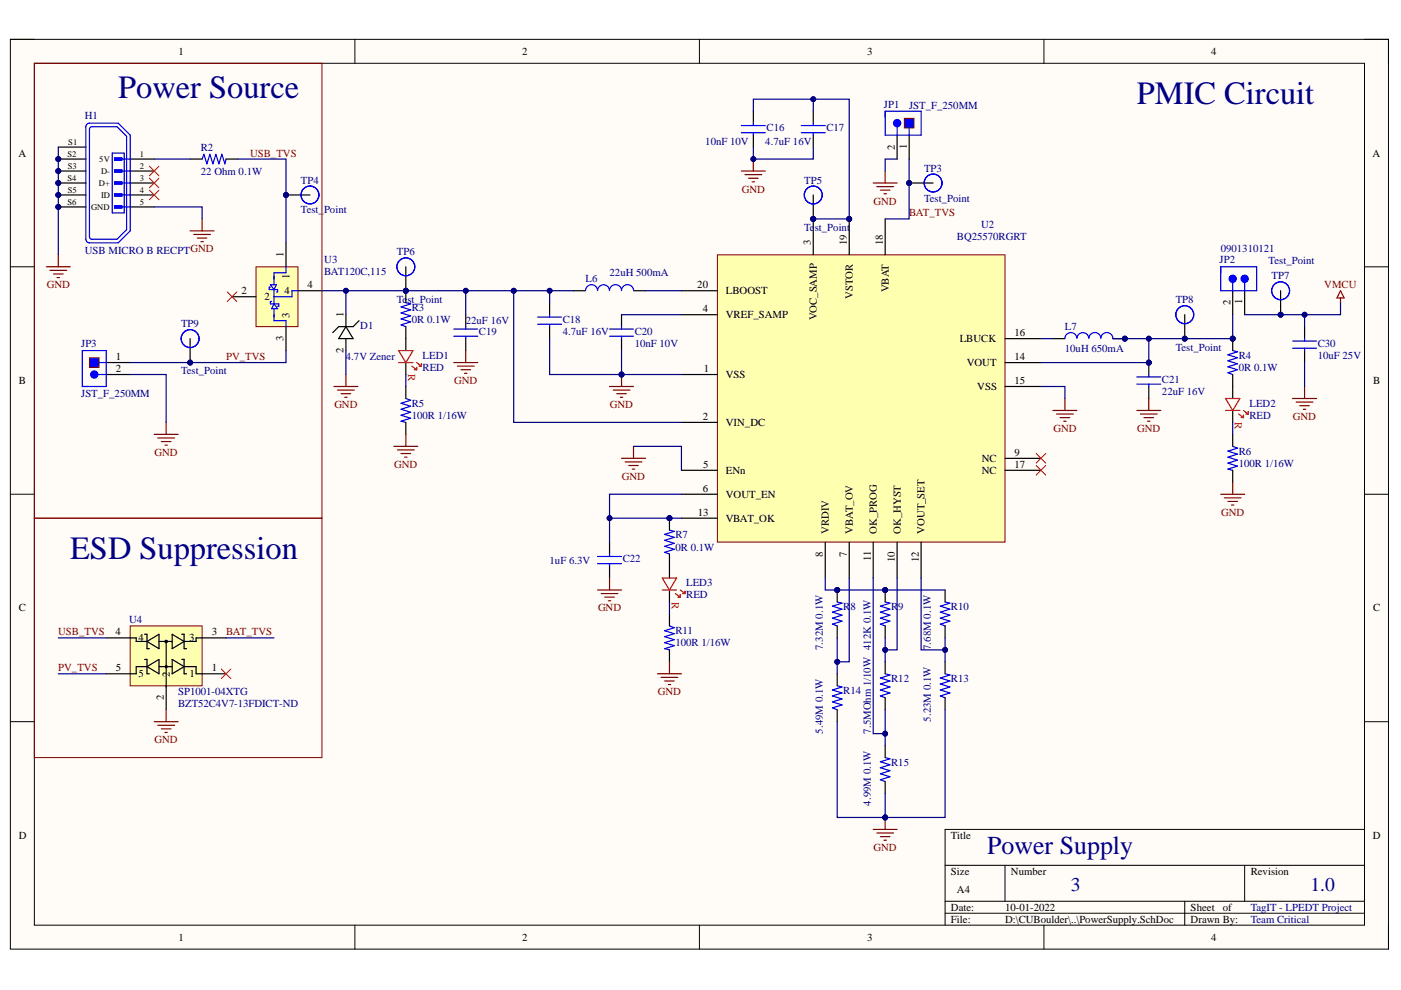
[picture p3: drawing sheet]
<svg xmlns="http://www.w3.org/2000/svg" width="297mm" height="210mm" viewBox="0 0 297 210" stroke-linecap="round" stroke-linejoin="round" font-family="sans-serif">
<defs><g id="words">
<g font-size="6.9" fill="#000080">
<text x="25.1" y="20.8">Power Source</text>
<text x="241" y="22.1">PMIC Circuit</text>
<text x="14.9" y="118.5">ESD Suppression</text>
</g>
<text font-size="5.5" fill="#000080" x="209.3" y="181">Power Supply</text>
<g font-size="4.1" fill="#000080">
<text x="227" y="188.9">3</text>
<text x="277.9" y="188.9">1.0</text>
</g>
<g font-size="2.3">
<text x="37.8" y="11.6">1</text>
<text x="110.7" y="11.6">2</text>
<text x="183.9" y="11.6">3</text>
<text x="256.8" y="11.6">4</text>
<text x="3.9" y="33.2">A</text>
<text x="189.7" y="31.7" transform="rotate(-90 189.7 31.7)">2</text>
<text x="192.2" y="31.5" transform="rotate(-90 192.2 31.5)">1</text>
<text x="291" y="33.2">A</text>
<text x="171.9" y="52" transform="rotate(-90 171.9 52)">3</text>
<text x="179.6" y="52" transform="rotate(-90 179.6 52)">19</text>
<text x="187.2" y="52" transform="rotate(-90 187.2 52)">18</text>
<text x="60.1" y="54.5" transform="rotate(-90 60.1 54.5)">1</text>
<text x="61.4" y="59.2" transform="rotate(-90 61.4 59.2)">1</text>
<text x="51.2" y="62.4">2</text>
<text x="56.1" y="63.7">2</text>
<text x="60.3" y="62.4">4</text>
<text x="65.2" y="61.1">4</text>
<text x="147.8" y="61.1">20</text>
<text x="153.9" y="62.4">LBOOST</text>
<text x="180.8" y="63.3" transform="rotate(-90 180.8 63.3)">VSTOR</text>
<text x="188.4" y="62" transform="rotate(-90 188.4 62)">VBAT</text>
<text x="260.9" y="64.7" transform="rotate(-90 260.9 64.7)">2</text>
<text x="263.4" y="64.5" transform="rotate(-90 263.4 64.5)">1</text>
<text x="61.4" y="67.5" transform="rotate(-90 61.4 67.5)">3</text>
<text x="72.8" y="67.2" transform="rotate(-90 72.8 67.2)">1</text>
<text x="149" y="66.2">4</text>
<text x="153.9" y="67.5">VREF_SAMP</text>
<text x="173.2" y="67.9" transform="rotate(-90 173.2 67.9)">VOC_SAMP</text>
<text x="215.1" y="71.3">16</text>
<text x="24.6" y="76.4">1</text>
<text x="60.1" y="72.3" transform="rotate(-90 60.1 72.3)">3</text>
<text x="72.8" y="74.9" transform="rotate(-90 72.8 74.9)">2</text>
<text x="203.5" y="72.5">LBUCK</text>
<text x="205" y="77.6">VOUT</text>
<text x="215.1" y="76.4">14</text>
<text x="4" y="81.4">B</text>
<text x="24.6" y="78.9">2</text>
<text x="149.2" y="78.9">1</text>
<text x="153.9" y="80.2">VSS</text>
<text x="207.2" y="82.7">VSS</text>
<text x="215.1" y="81.4">15</text>
<text x="291.1" y="81.4">B</text>
<text x="149" y="89.1">2</text>
<text x="153.9" y="90.3">VIN_DC</text>
<text x="149.1" y="99.2">5</text>
<text x="153.9" y="100.5">ENn</text>
<text x="208.2" y="97.9">NC</text>
<text x="208.2" y="100.5">NC</text>
<text x="215.1" y="96.7">9</text>
<text x="215.1" y="99.2">17</text>
<text x="149" y="104.3">6</text>
<text x="153.9" y="105.5">VOUT_EN</text>
<text x="148" y="109.3">13</text>
<text x="153.9" y="110.6">VBAT_OK</text>
<text x="175.8" y="113.2" transform="rotate(-90 175.8 113.2)">VRDIV</text>
<text x="180.8" y="113.2" transform="rotate(-90 180.8 113.2)">VBAT_OV</text>
<text x="185.9" y="113.2" transform="rotate(-90 185.9 113.2)">OK_PROG</text>
<text x="191" y="113.2" transform="rotate(-90 191 113.2)">OK_HYST</text>
<text x="196" y="113.2" transform="rotate(-90 196 113.2)">VOUT_SET</text>
<text x="174.5" y="118" transform="rotate(-90 174.5 118)">8</text>
<text x="179.6" y="118" transform="rotate(-90 179.6 118)">7</text>
<text x="184.6" y="119" transform="rotate(-90 184.6 119)">11</text>
<text x="189.7" y="119.2" transform="rotate(-90 189.7 119.2)">10</text>
<text x="194.8" y="119.2" transform="rotate(-90 194.8 119.2)">12</text>
<text x="4" y="129.7">C</text>
<text x="291.1" y="129.7">C</text>
<text x="24.5" y="134.7">4</text>
<text x="29.4" y="136">4</text>
<text x="40.1" y="136">3</text>
<text x="44.9" y="134.7">3</text>
<text x="24.6" y="142.4">5</text>
<text x="29.4" y="143.6">5</text>
<text x="36" y="143.6" transform="rotate(-90 36 143.6)">2</text>
<text x="40.2" y="143.6">1</text>
<text x="44.9" y="142.4">1</text>
<text x="34.7" y="148.5" transform="rotate(-90 34.7 148.5)">2</text>
<text x="4" y="177.9">D</text>
<text x="201.6" y="177.9">Title</text>
<text x="291" y="177.9">D</text>
<text x="201.6" y="185.5">Size</text>
<text x="214.4" y="185.5">Number</text>
<text x="265.2" y="185.5">Revision</text>
<text x="202.9" y="189.3">A4</text>
<text x="201.6" y="193.1">Date:</text>
<text x="201.6" y="195.6">File:</text>
<text x="213.1" y="193.1">10-01-2022</text>
<text x="213.1" y="195.6">D:\CUBoulder\..\PowerSupply.SchDoc</text>
<text x="252.4" y="193.1">Sheet</text>
<text x="252.4" y="195.6">Drawn By:</text>
<text x="259.3" y="193.1">of</text>
<text x="37.8" y="199.5">1</text>
<text x="110.7" y="199.5">2</text>
<text x="183.9" y="199.5">3</text>
<text x="256.8" y="199.5">4</text>
</g>
<g font-size="2.3" fill="#000080">
<text x="187.4" y="22.8">JP1</text>
<text x="192.7" y="23.1">JST_F_250MM</text>
<text x="18" y="25.3">H1</text>
<text x="162.5" y="27.9">C16</text>
<text x="175.2" y="27.9">C17</text>
<text x="42.6" y="31.9">R2</text>
<text x="149.5" y="30.7">10nF 10V</text>
<text x="162.3" y="30.7">4.7uF 16V</text>
<text x="42.6" y="37">22 Ohm 0.1W</text>
<text x="63.8" y="38.9">TP4</text>
<text x="170.5" y="38.9">TP5</text>
<text x="195.9" y="36.4">TP3</text>
<text x="63.8" y="45.3">Test_Point</text>
<text x="195.9" y="42.7">Test_Point</text>
<text x="18" y="53.8">USB MICRO B RECPTGND</text>
<text x="170.5" y="48.9">Test_Point</text>
<text x="202.9" y="51">BQ25570RGRT</text>
<text x="208" y="48.4">U2</text>
<text x="258.8" y="53.5">0901310121</text>
<text x="68.7" y="55.8">U3</text>
<text x="68.7" y="58.3">BAT120C,115</text>
<text x="84.1" y="54.1">TP6</text>
<text x="124.1" y="59.8">L6</text>
<text x="129.2" y="58.6">22uH 500mA</text>
<text x="258.6" y="55.8">JP2</text>
<text x="269" y="56">Test_Point</text>
<text x="269.6" y="59.2">TP7</text>
<text x="84.1" y="64.2">Test_Point</text>
<text x="87.3" y="66">R3</text>
<text x="249.3" y="64.3">TP8</text>
<text x="38.4" y="69.4">TP9</text>
<text x="76.4" y="69.8">D1</text>
<text x="87.3" y="68.5">0R 0.1W</text>
<text x="98.8" y="68.7">22uF 16V</text>
<text x="101.6" y="71">C19</text>
<text x="119.3" y="68.5">C18</text>
<text x="119.3" y="71">4.7uF 16V</text>
<text x="134.6" y="71">C20</text>
<text x="225.8" y="70">L7</text>
<text x="17.2" y="73.6">JP3</text>
<text x="73.4" y="76.4">4.7V Zener</text>
<text x="89.6" y="76.1">LED1</text>
<text x="134.6" y="73.6">10nF 10V</text>
<text x="225.8" y="74.6">10uH 650mA</text>
<text x="249.3" y="74.3">Test_Point</text>
<text x="262.6" y="76.1">R4</text>
<text x="279.4" y="73.6">C30</text>
<text x="279.4" y="76.1">10uF 25V</text>
<text x="38.4" y="79.4">Test_Point</text>
<text x="89.6" y="78.6">RED</text>
<text x="246.4" y="81.2">C21</text>
<text x="246.4" y="83.7">22uF 16V</text>
<text x="262.6" y="78.6">0R 0.1W</text>
<text x="17.2" y="84.2">JST_F_250MM</text>
<text x="87.3" y="86.2">R5</text>
<text x="87.3" y="88.8">100R 1/16W</text>
<text x="264.9" y="86.2">LED2</text>
<text x="264.9" y="88.8">RED</text>
<text x="262.6" y="96.4">R6</text>
<text x="262.6" y="98.9">100R 1/16W</text>
<text x="116.5" y="119.5">1uF 6.3V</text>
<text x="132" y="119.3">C22</text>
<text x="143.2" y="114.2">R7</text>
<text x="143.2" y="116.7">0R 0.1W</text>
<text x="145.5" y="124.3">LED3</text>
<text x="145.5" y="126.9">RED</text>
<text x="178.8" y="129.4">R8</text>
<text x="188.9" y="129.4">R9</text>
<text x="201.6" y="129.4">R10</text>
<text x="27.4" y="132.2">U4</text>
<text x="143.2" y="134.5">R11</text>
<text x="143.2" y="137">100R 1/16W</text>
<text x="174.5" y="137.8" transform="rotate(-90 174.5 137.8)">7.32M 0.1W</text>
<text x="197.4" y="137.8" transform="rotate(-90 197.4 137.8)">7.68M 0.1W</text>
<text x="37.8" y="150">BZT52C4V7-13FDICT-ND</text>
<text x="37.8" y="147.4">SP1001-04XTG</text>
<text x="178.8" y="147.2">R14</text>
<text x="188.9" y="144.6">R12</text>
<text x="201.6" y="144.6">R13</text>
<text x="174.5" y="155.5" transform="rotate(-90 174.5 155.5)">5.49M 0.1W</text>
<text x="184.6" y="155.5" transform="rotate(-90 184.6 155.5)">7.5MOhm 1/10W 412K 0.1W</text>
<text x="197.4" y="153" transform="rotate(-90 197.4 153)">5.23M 0.1W</text>
<text x="188.9" y="162.4">R15</text>
<text x="184.6" y="170.8" transform="rotate(-90 184.6 170.8)">4.99M 0.1W</text>
<text x="265.2" y="193.1">TagIT - LPEDT Project</text>
<text x="265.2" y="195.6">Team Critical</text>
</g>
<g font-size="2.3" fill="#800000">
<text x="53" y="33.2">USB_TVS</text>
<text x="157.3" y="40.8">GND</text>
<text x="185.2" y="43.4">GND</text>
<text x="192.7" y="45.9">BAT_TVS</text>
<text x="9.9" y="61.1">GND</text>
<text x="280.8" y="61.1">VMCU</text>
<text x="47.9" y="76.4">PV_TVS</text>
<text x="96.3" y="81.4">GND</text>
<text x="70.9" y="86.5">GND</text>
<text x="129.3" y="86.5">GND</text>
<text x="274.1" y="89.1">GND</text>
<text x="223.4" y="91.6">GND</text>
<text x="241.1" y="91.6">GND</text>
<text x="32.8" y="96.7">GND</text>
<text x="83.6" y="99.2">GND</text>
<text x="131.9" y="101.7">GND</text>
<text x="258.9" y="109.3">GND</text>
<text x="126.8" y="129.7">GND</text>
<text x="12.3" y="134.7">USB_TVS</text>
<text x="47.9" y="134.7">BAT_TVS</text>
<text x="12.3" y="142.4">PV_TVS</text>
<text x="139.5" y="147.4">GND</text>
<text x="32.8" y="157.6">GND</text>
<text x="185.2" y="180.4">GND</text>
</g>
<g font-size="2.3" fill="#f00">
<text x="86.5" y="79.4" transform="rotate(90 86.5 79.4)">R</text>
<text x="261.8" y="89.6" transform="rotate(90 261.8 89.6)">R</text>
<text x="142.4" y="127.6" transform="rotate(90 142.4 127.6)">R</text>
</g>
<g font-size="1.8">
<text x="14.3" y="33.3">S2</text>
<text x="14.4" y="35.8">S3</text>
<text x="14.5" y="30.8">S1</text>
<text x="21.1" y="34.3">5V</text>
<text x="29.6" y="33.3">1</text>
<text x="29.6" y="35.8">2</text>
<text x="14.3" y="38.4">S4</text>
<text x="14.4" y="40.9">S5</text>
<text x="21" y="39.4">D+</text>
<text x="21.4" y="36.9">D-</text>
<text x="21.4" y="41.9">ID</text>
<text x="29.6" y="38.4">3</text>
<text x="29.6" y="40.9">4</text>
<text x="14.3" y="43.5">S6</text>
<text x="19.4" y="44.5">GND</text>
<text x="29.6" y="43.5">5</text>
</g>
</g></defs>
<path d="M2.2 8.3h292.2v192.9h-292.2z" fill-rule="evenodd" fill="#fffcf8"/>
<path d="M2.2 8.3h292.2v192.9h-292.2z" fill="none" stroke="#000" stroke-width=".21"/>
<path d="M7.3 13.4h282v182.8h-282z" fill-rule="evenodd" fill="#fffcf8"/>
<g fill="none" stroke="#000" stroke-width=".21">
<path d="M2.2 8.3h5.1M7.3 13.4h282v182.8h-282zM75.2 8.3v5.1M148.3 8.3v5.1M221.3 8.3v5.1M289.3 8.3h5.1v5.1M2.2 56.6h5.1M289.3 56.6h5.1M2.2 104.8h5.1M289.3 104.8h5.1M2.2 153h5.1M289.3 153h5.1"/>
<path d="M289.3 175.9h-88.9v20.3M75.2 196.2v5M148.3 196.2v5M200.4 183.5h88.9M200.4 191.1h88.9M200.4 193.6h88.9M213.1 183.5v7.6M221.3 196.2v5M251.2 191.1v5.1M263.9 183.5v7.6M294.4 196.2v5"/>
</g>
<path d="M177.5 145.4l1 .3-2 .6 2 .6-2 .7 2 .6-2 .6 2 .7-2 .6 1 .4" fill="none" stroke="#00f" stroke-width=".25"/>
<path d="M177.5 142.9v2.5M177.5 150.5v2.5" fill="none" stroke="#000" stroke-width=".25"/>
<circle cx="177.5" cy="125.1" r=".51" fill="#000080"/>
<circle cx="177.5" cy="125.1" r=".51" fill="none" stroke="#000080" stroke-width=".21"/>
<path d="M177.5 127.6l1 .3-2 .6 2 .7-2 .6 2 .6-2 .7 2 .6-2 .6 1 .4" fill="none" stroke="#00f" stroke-width=".25"/>
<path d="M177.5 125.1v2.5" fill="none" stroke="#000" stroke-width=".25"/>
<circle cx="177.5" cy="125.1" r=".51" fill="#000080"/>
<circle cx="177.5" cy="125.1" r=".51" fill="none" stroke="#000080" stroke-width=".21"/>
<path d="M177.5 132.7v2.5M187.7 158.1v2.5M187.7 165.7v2.5" fill="none" stroke="#000" stroke-width=".25"/>
<path d="M187.7 160.6l1 .3-2 .6 2 .6-2 .7 2 .6-2 .7 2 .6-2 .6 1 .4" fill="none" stroke="#00f" stroke-width=".25"/>
<circle cx="187.7" cy="125.1" r=".51" fill="#000080"/>
<circle cx="187.7" cy="125.1" r=".51" fill="none" stroke="#000080" stroke-width=".21"/>
<path d="M187.7 127.6l1 .3-2 .6 2 .7-2 .6 2 .6-2 .7 2 .6-2 .6 1 .4" fill="none" stroke="#00f" stroke-width=".25"/>
<path d="M187.7 125.1v2.5" fill="none" stroke="#000" stroke-width=".25"/>
<circle cx="187.7" cy="125.1" r=".51" fill="#000080"/>
<circle cx="187.7" cy="125.1" r=".51" fill="none" stroke="#000080" stroke-width=".21"/>
<g fill="none" stroke="#000" stroke-width=".25">
<path d="M159.7 23.6v2.5M159.7 28.6v2.6M172.4 23.6v2.5M172.4 28.6v2.6M116.5 64.2v2.5M116.5 69.3v2.5M121.6 61.6h2.6M131.8 66.7v2.6M131.8 71.8v2.5M134.3 61.6h2.6M187.7 132.7v2.5M200.4 125.1v2.5"/>
<path d="M200.4 132.7v2.5M187.7 140.3v2.6M187.7 147.9v2.6M200.4 140.3v2.6M200.4 147.9v2.6"/>
</g>
<g fill="none" stroke="#00f" stroke-width=".25">
<path d="M157.2 26.6h5.1M157.2 28.1h5.1M159.7 26.1v.5M159.7 28.1v.5M169.9 26.6h5.1M169.9 28.1h5.1M172.4 26.1v.5M172.4 28.1v.5M114 68.7h5.1M114 67.2h5.1M116.5 66.7v.5M116.5 68.7v.6"/>
<path d="M129.2 71.3h5.1M129.2 69.8h5.1M131.8 69.3v.5M131.8 71.3v.5M134.3 61.5a1.27 1.27 0 0 0-1.2-1.1 1.27 1.27 0 0 0-1.3 1.1 1.29 1.29 0 0 0-1.3-1.1 1.29 1.29 0 0 0-1.3 1.1 1.27 1.27 0 0 0-1.2-1.1 1.27 1.27 0 0 0-1.3 1.2 1.28 1.28 0 0 0-1.3-1.2 1.28 1.28 0 0 0-1.3 1.2M200.4 127.6l1 .3-2 .6 2 .7-2 .6 2 .6-2 .7 2 .6-2 .6 1 .4M187.7 142.9l1 .2-2 .7 2 .6-2 .6 2 .7-2 .6 2 .6-2 .7 1 .3M200.4 142.9l1 .2-2 .7 2 .6-2 .6 2 .7-2 .6 2 .6-2 .7 1 .3"/>
</g>
<circle cx="238.5" cy="71.8" r=".51" fill="#000080"/>
<circle cx="238.5" cy="71.8" r=".51" fill="none" stroke="#000080" stroke-width=".21"/>
<path d="M223.2 71.8h2.6M235.9 71.8h2.6" fill="none" stroke="#000" stroke-width=".25"/>
<circle cx="238.5" cy="71.8" r=".51" fill="#000080"/>
<circle cx="238.5" cy="71.8" r=".51" fill="none" stroke="#000080" stroke-width=".21"/>
<path d="M228.3 71.7a1.28 1.28 0 0 0-1.3-1.2 1.28 1.28 0 0 0-1.2 1.2M233.4 71.7a1.28 1.28 0 0 0-1.3-1.2 1.28 1.28 0 0 0-1.2 1.2 1.27 1.27 0 0 0-1.3-1.2 1.27 1.27 0 0 0-1.3 1.2M236 71.7a1.29 1.29 0 0 0-1.3-1.2 1.29 1.29 0 0 0-1.3 1.2" fill="none" stroke="#00f" stroke-width=".25"/>
<circle cx="243.6" cy="76.9" r=".51" fill="#000080"/>
<circle cx="243.6" cy="76.9" r=".51" fill="none" stroke="#000080" stroke-width=".21"/>
<path d="M243.6 76.9v2.5" fill="none" stroke="#000" stroke-width=".25"/>
<circle cx="243.6" cy="76.9" r=".51" fill="#000080"/>
<circle cx="243.6" cy="76.9" r=".51" fill="none" stroke="#000080" stroke-width=".21"/>
<path d="M243.6 81.9v2.6" fill="none" stroke="#000" stroke-width=".25"/>
<path d="M241 79.9h5.1M243.6 79.4v.5M241 81.4h5.1M243.6 81.4v.5" fill="none" stroke="#00f" stroke-width=".25"/>
<g fill="none" stroke="#800000" stroke-width=".25">
<path d="M157.2 36.3h5.1M157.9 37h3.6M158.7 37.8h2M159.5 38.5h.5M159.7 33.7v2.6M223.2 87h5.1M224 87.8h3.6M224.8 88.5h2M225.5 89.3h.5M225.8 84.5v2.5M241 87h5.1M241.8 87.8h3.6"/>
<path d="M242.6 88.5h2M243.3 89.3h.5M243.6 84.5v2.5"/>
</g>
<circle cx="159.7" cy="33.7" r=".51" fill="#000080"/>
<circle cx="159.7" cy="33.7" r=".51" fill="none" stroke="#000080" stroke-width=".21"/>
<path d="M131.8 79.4v2.5M129.2 81.9h5.1M130 82.7h3.6M130.8 83.5h2M131.5 84.2h.5" fill="none" stroke="#800000" stroke-width=".25"/>
<circle cx="131.8" cy="79.4" r=".51" fill="#000080"/>
<circle cx="131.8" cy="79.4" r=".51" fill="none" stroke="#000080" stroke-width=".21"/>
<circle cx="172.4" cy="46.4" r=".51" fill="#000080"/>
<circle cx="172.4" cy="46.4" r=".51" fill="none" stroke="#000080" stroke-width=".21"/>
<circle cx="180.1" cy="46.4" r=".51" fill="#000080"/>
<circle cx="180.1" cy="46.4" r=".51" fill="none" stroke="#000080" stroke-width=".21"/>
<path d="M152.1 54h61v60.9h-61z" fill-rule="evenodd" fill="#ffffb0"/>
<path d="M152.1 54h61v60.9h-61z" fill="none" stroke="#800000" stroke-width=".21"/>
<path d="M172.4 46.4v7.6M144.5 79.4h7.6M144.5 89.6h7.6" fill="none" stroke="#000" stroke-width=".25"/>
<circle cx="172.4" cy="46.4" r=".51" fill="#000080"/>
<circle cx="172.4" cy="46.4" r=".51" fill="none" stroke="#000080" stroke-width=".21"/>
<g fill="none" stroke="#000" stroke-width=".25">
<path d="M180.1 46.4v7.6M187.7 46.4v7.6M144.5 66.7h7.6M213.1 76.9h7.6M213.1 71.8h7.6M144.5 99.7h7.6M213.1 99.7h7.6M213.1 97.2h7.6M213.1 81.9h7.6M144.5 104.8h7.6M144.5 109.9h7.6M175 114.9v7.7"/>
<path d="M180.1 114.9v7.7M185.1 114.9v7.7M190.2 114.9v7.7M195.3 114.9v7.7"/>
</g>
<circle cx="180.1" cy="46.4" r=".51" fill="#000080"/>
<circle cx="180.1" cy="46.4" r=".51" fill="none" stroke="#000080" stroke-width=".21"/>
<path d="M144.5 61.6h7.6" fill="none" stroke="#000" stroke-width=".25"/>
<path d="M185.1 175.9h5.1M185.9 176.6h3.5M186.7 177.4h2M187.4 178.1h.5M187.7 173.3v2.6" fill="none" stroke="#800000" stroke-width=".25"/>
<circle cx="187.7" cy="173.3" r=".51" fill="#000080"/>
<circle cx="187.7" cy="173.3" r=".51" fill="none" stroke="#000080" stroke-width=".21"/>
<path d="M219.7 96.2l2 2M219.7 98.7l2 2M221.7 96.2l-2 2M221.7 98.7l-2 2" fill="none" stroke="#f00" stroke-width=".21"/>
<path d="M190.2 28.6v5.1M192.8 28.6v5.1" fill="none" stroke="#000" stroke-width=".25"/>
<path d="M190.2 26.9v1.7" fill="none" stroke="#00f" stroke-width=".25"/>
<circle cx="190.2" cy="26.1" r=".76" fill="#00f"/>
<g fill="none" stroke="#00f" stroke-width=".25">
<path d="M187.7 23.6h7.6v5h-7.6zM192.8 26.9v1.7"/>
<circle cx="190.2" cy="26.1" r=".76"/>
</g>
<path d="M191.7 25.1h2.1v2h-2.1z" fill-rule="evenodd" fill="#00f"/>
<path d="M191.7 25.1h2.1v2h-2.1z" fill="none" stroke="#800000" stroke-width=".21"/>
<path d="M22.5 76.9h5.1M22.5 79.4h5.1" fill="none" stroke="#000" stroke-width=".25"/>
<path d="M20.7 79.4h1.8" fill="none" stroke="#00f" stroke-width=".25"/>
<circle cx="20" cy="79.4" r=".76" fill="#00f"/>
<g fill="none" stroke="#00f" stroke-width=".25">
<path d="M17.4 74.3h5.1v7.6h-5.1zM20.7 76.9h1.8"/>
<circle cx="20" cy="79.4" r=".76"/>
</g>
<path d="M19 75.9h2v2h-2z" fill-rule="evenodd" fill="#00f"/>
<path d="M19 75.9h2v2h-2z" fill="none" stroke="#800000" stroke-width=".21"/>
<g fill="none" stroke="#800000" stroke-width=".25">
<path d="M185.1 38.8h5.1M185.9 39.6h3.5M187.7 36.3v2.5M186.7 40.3h2M187.4 41.1h.5M32.7 92.1h5.1M33.5 92.9h3.5M34.2 93.6h2M35 94.4h.5M35.2 89.6v2.5M131.8 97.2h5.1M132.5 97.9h3.6"/>
<path d="M133.3 98.7h2M134.1 99.5h.5M134.3 94.6v2.6M126.7 125.1h5.1M127.5 125.9h3.5M128.2 126.6h2M129 127.4h.5M129.2 122.6v2.5"/>
</g>
<path d="M129.2 114.9v2.6M129.2 120v2.6" fill="none" stroke="#000" stroke-width=".25"/>
<path d="M126.7 119.5h5.1M126.7 118h5.1M129.2 117.5v.5M129.2 119.5v.5" fill="none" stroke="#00f" stroke-width=".25"/>
<circle cx="12.4" cy="33.7" r=".51" fill="#000080"/>
<circle cx="12.4" cy="33.7" r=".51" fill="none" stroke="#000080" stroke-width=".21"/>
<circle cx="12.4" cy="36.3" r=".51" fill="#000080"/>
<circle cx="12.4" cy="36.3" r=".51" fill="none" stroke="#000080" stroke-width=".21"/>
<circle cx="12.4" cy="38.8" r=".51" fill="#000080"/>
<circle cx="12.4" cy="38.8" r=".51" fill="none" stroke="#000080" stroke-width=".21"/>
<circle cx="12.4" cy="41.3" r=".51" fill="#000080"/>
<circle cx="12.4" cy="41.3" r=".51" fill="none" stroke="#000080" stroke-width=".21"/>
<circle cx="12.4" cy="43.9" r=".51" fill="#000080"/>
<circle cx="12.4" cy="43.9" r=".51" fill="none" stroke="#000080" stroke-width=".21"/>
<path d="M12.4 33.7h5.8M12.4 31.2h5.8M27.6 33.7h5.1M27.6 38.8h5.1M27.6 36.3h5.1M27.6 41.3h5.1M27.6 43.9h5.1" fill="none" stroke="#000" stroke-width=".25"/>
<circle cx="12.4" cy="33.7" r=".51" fill="#000080"/>
<circle cx="12.4" cy="33.7" r=".51" fill="none" stroke="#000080" stroke-width=".21"/>
<g fill="none" stroke="#00f" stroke-width=".25">
<path d="M18.4 26.3l.6-.2h6.1l2.5 2.5v20.4l-2.5 2.5h-6.1a.76 .76 0 0 1-.8-.8v-23.8zM19 27.1l.5-.2h5.3l2 2v19.8l-2 2h-5.3l-.5-.2v-.3zM23.8 32.5h2.5v12.6h-2.5zM24.3 33.6h1.5M24.3 33.7h3.3M24.3 33.5h1.5v.5h-1.5zM24.3 36h1.5v.5h-1.5zM24.3 38.5h1.5v.6h-1.5zM24.3 33.8h1.5M24.3 36.1h1.5M24.3 36.3h3.3M24.3 36.4h1.5"/>
<path d="M24.3 38.7h1.5M24.3 38.8h3.3M24.3 38.9h1.5M24.3 41.1h1.5v.5h-1.5zM24.3 43.6h1.5v.5h-1.5zM24.3 41.2h1.5M24.3 41.3h3.3M24.3 41.5h1.5M24.3 43.7h1.5M24.3 43.9h3.3M24.3 44h1.5"/>
</g>
<path d="M12.4 36.3h5.8" fill="none" stroke="#000" stroke-width=".25"/>
<circle cx="12.4" cy="36.3" r=".51" fill="#000080"/>
<circle cx="12.4" cy="36.3" r=".51" fill="none" stroke="#000080" stroke-width=".21"/>
<path d="M12.4 38.8h5.8" fill="none" stroke="#000" stroke-width=".25"/>
<circle cx="12.4" cy="38.8" r=".51" fill="#000080"/>
<circle cx="12.4" cy="38.8" r=".51" fill="none" stroke="#000080" stroke-width=".21"/>
<path d="M12.4 41.3h5.8" fill="none" stroke="#000" stroke-width=".25"/>
<circle cx="12.4" cy="41.3" r=".51" fill="#000080"/>
<circle cx="12.4" cy="41.3" r=".51" fill="none" stroke="#000080" stroke-width=".21"/>
<path d="M12.4 43.9h5.8" fill="none" stroke="#000" stroke-width=".25"/>
<circle cx="12.4" cy="43.9" r=".51" fill="#000080"/>
<circle cx="12.4" cy="43.9" r=".51" fill="none" stroke="#000080" stroke-width=".21"/>
<path d="M54.3 56.6h8.9v12.7h-8.9z" fill-rule="evenodd" fill="#ffffb0"/>
<path d="M54.3 56.6h8.9v12.7h-8.9z" fill="none" stroke="#800000" stroke-width=".21"/>
<g fill="none" stroke="#00f" stroke-width=".25">
<path d="M42.9 33.7l.3-1 .7 2 .6-2 .6 2 .7-2 .6 2 .6-2 .7 2 .2-1M60.6 56.6v1.2h-2.5v2.6M57.3 60.4h1.3l-.5 1zM57.3 60.9h-.2v.5h1.8v.5h-.3M57.6 63.9h-.3v.5h1.8v.5h-.2M58.1 61.4v3M58.1 65.4v2.6h2.5v1.3M58.1 64.4l.8 1h-1.3zM63.2 61.6h-1.3v1.3h-3.8M96.2 71.3h5.1M96.2 69.8h5.1M98.7 69.3v.5"/>
<path d="M98.7 71.3v.5M86 84.5l1.1 .4-2.1 .6 2.1 .6-2.1 .7 2.1 .6-2.1 .6 2.1 .7-2.1 .6 1 .3M141.9 132.7l1.1 .4-2.1 .6 2.1 .7-2.1 .6 2.1 .6-2.1 .7 2.1 .6-2.1 .6 1 .3"/>
</g>
<g fill="none" stroke="#000" stroke-width=".25">
<path d="M40.3 33.7h2.6M47.9 33.7h2.6M60.6 51.5v5.1M49.2 62.9h5.1M60.6 69.3v5M63.2 61.6h5.1M86 71.8v2.5M86 76.9v2.5M98.7 66.7v2.6M98.7 71.8v2.5M86 81.9v2.6M86 89.6v2.5"/>
<path d="M141.9 120v2.6M141.9 125.1v2.5M141.9 130.2v2.5M141.9 137.8v2.5"/>
</g>
<path d="M31.7 35.2l2 2.1M31.7 37.8l2 2M33.7 35.2l-2 2.1M33.7 37.8l-2 2M31.7 40.3l2 2.1M33.7 40.3l-2 2.1M48.2 61.9l2 2M50.2 61.9l-2 2" fill="none" stroke="#f00" stroke-width=".21"/>
<path d="M40.3 49h5.1M41.1 49.7h3.5M41.8 50.5h2.1M42.6 51.2h.5M42.9 46.4v2.6M96.2 76.9h5.1M97 77.6h3.5M97.7 78.4h2.1M98.5 79.2h.5M98.7 74.3v2.6" fill="none" stroke="#800000" stroke-width=".25"/>
<g fill="none" stroke="#f00" stroke-width=".25">
<path d="M84.5 74.3h3.1l-1.6 2.6zM84.5 76.9h3.1M87.3 77.6l1 .8M87.8 78.4h.5M88.3 76.9l1 .7M88.3 77.9v.5M88.8 77.6h.5M89.3 77.1v.5M140.4 122.6h3.1l-1.6 2.5zM140.4 125.1h3.1M143.2 125.9l1 .7M143.7 126.6h.5"/>
<path d="M144.2 125.1l1 .8M144.2 126.1v.5M144.7 125.9h.5M145.2 125.3v.6"/>
</g>
<circle cx="86" cy="61.6" r=".51" fill="#000080"/>
<circle cx="86" cy="61.6" r=".51" fill="none" stroke="#000080" stroke-width=".21"/>
<path d="M86 64.2l1.1 .2-2.1 .7 2.1 .6-2.1 .6 2.1 .7-2.1 .6 2.1 .6-2.1 .7 1 .4" fill="none" stroke="#00f" stroke-width=".25"/>
<path d="M86 61.6v2.6" fill="none" stroke="#000" stroke-width=".25"/>
<circle cx="86" cy="61.6" r=".51" fill="#000080"/>
<circle cx="86" cy="61.6" r=".51" fill="none" stroke="#000080" stroke-width=".21"/>
<path d="M86 69.3v2.5" fill="none" stroke="#000" stroke-width=".25"/>
<path d="M83.5 94.6h5.1M84.3 95.4h3.5M85 96.2h2.1M85.8 96.9h.5M86 92.1v2.5" fill="none" stroke="#800000" stroke-width=".25"/>
<circle cx="141.9" cy="109.9" r=".51" fill="#000080"/>
<circle cx="141.9" cy="109.9" r=".51" fill="none" stroke="#000080" stroke-width=".21"/>
<path d="M141.9 112.4l1.1 .3-2.1 .6 2.1 .6-2.1 .7 2.1 .6-2.1 .6 2.1 .7-2.1 .6 1 .4" fill="none" stroke="#00f" stroke-width=".25"/>
<path d="M141.9 109.9v2.5" fill="none" stroke="#000" stroke-width=".25"/>
<circle cx="141.9" cy="109.9" r=".51" fill="#000080"/>
<circle cx="141.9" cy="109.9" r=".51" fill="none" stroke="#000080" stroke-width=".21"/>
<path d="M261.4 81.9v2.6M261.4 87v2.6M261.4 92.1v2.5M261.4 99.7v2.6M141.9 117.5v2.5" fill="none" stroke="#000" stroke-width=".25"/>
<path d="M139.4 142.9h5.1M140.2 143.6h3.5M140.9 144.4h2.1M141.7 145.1h.5M141.9 140.3v2.6" fill="none" stroke="#800000" stroke-width=".25"/>
<path d="M261.4 94.6l1 .4-2.1 .7 2.1 .6-2.1 .6 2.1 .7-2.1 .6 2.1 .6-2.1 .7 1.1 .2" fill="none" stroke="#00f" stroke-width=".25"/>
<path d="M259.8 84.5h3.1l-1.5 2.5zM259.8 87h3.1M262.6 87.8l1 .7M263.1 88.5h.5M263.6 87l1.1 .8M263.6 88v.5M264.1 87.8h.6M264.7 87.3v.5" fill="none" stroke="#f00" stroke-width=".25"/>
<circle cx="261.4" cy="71.8" r=".51" fill="#000080"/>
<circle cx="261.4" cy="71.8" r=".51" fill="none" stroke="#000080" stroke-width=".21"/>
<path d="M261.4 74.3l1 .3-2.1 .6 2.1 .7-2.1 .6 2.1 .6-2.1 .7 2.1 .6-2.1 .6 1.1 .4" fill="none" stroke="#00f" stroke-width=".25"/>
<path d="M261.4 71.8v2.5" fill="none" stroke="#000" stroke-width=".25"/>
<circle cx="261.4" cy="71.8" r=".51" fill="#000080"/>
<circle cx="261.4" cy="71.8" r=".51" fill="none" stroke="#000080" stroke-width=".21"/>
<path d="M73.3 69.3l1.6 2.5h-3.1zM73.3 66.7v2.6M73.3 71.8v2.5M76.1 68l-1.2 1.3h-3.1l-1.3 1.2M261.4 79.4v2.5" fill="none" stroke="#000" stroke-width=".25"/>
<g fill="none" stroke="#800000" stroke-width=".25">
<path d="M9.8 56.6h5.1M10.6 57.3h3.5M11.3 58.1h2.1M12.1 58.8h.5M12.4 54v2.6M73.3 79.4v2.5M70.8 81.9h5.1M71.6 82.7h3.5M72.3 83.5h2.1M73.1 84.2h.5M258.8 104.8h5.1M259.6 105.6h3.5"/>
<path d="M260.3 106.3h2.1M261.1 107.1h.5M261.4 102.3v2.5"/>
</g>
<path d="M27.6 132.7h15.3v12.7h-15.3z" fill-rule="evenodd" fill="#ffffb0"/>
<path d="M27.6 132.7h15.3v12.7h-15.3z" fill="none" stroke="#800000" stroke-width=".21"/>
<g fill="none" stroke="#000" stroke-width=".25">
<path d="M261.4 61.6v5.1M263.9 61.6v5.1M22.5 135.2h6.4v.8h2.3M30.7 139.8h.5v3.1h.5M30.7 134.5h.5v3h.5M31.2 136l2.5-1.5v3zM33.7 136h2.8M35.2 136v14.5M36.5 134.5l2.5 1.5-2.5 1.5zM36.5 139.8l2.5 1.5-2.5 1.6zM38.5 139.8h.5v3.1h.6M38.5 134.5h.5v3h.6"/>
<path d="M47.9 135.2h-6.3v.8h-2.6M31.2 141.3h-2.3v1.6h-6.4M31.2 141.3l2.5-1.5v3.1zM33.7 141.3h2.8M39 141.3h2.6v1.6h6.3"/>
<circle cx="35.2" cy="136" r=".22"/>
<circle cx="35.2" cy="141.3" r=".2"/>
</g>
<path d="M32.7 153h5.1M33.5 153.8h3.5M34.2 154.5h2M35 155.3h.5M35.2 150.5v2.5" fill="none" stroke="#800000" stroke-width=".25"/>
<path d="M46.9 141.8l2 2.1M48.9 141.8l-2 2.1" fill="none" stroke="#f00" stroke-width=".21"/>
<path d="M261.4 59.9v1.7" fill="none" stroke="#00f" stroke-width=".25"/>
<circle cx="261.4" cy="59.1" r=".76" fill="#00f"/>
<g fill="none" stroke="#00f" stroke-width=".25">
<path d="M263.9 59.9v1.7"/>
<circle cx="261.4" cy="59.1" r=".76"/>
</g>
<circle cx="263.9" cy="59.1" r=".76" fill="#00f"/>
<g fill="none" stroke="#00f" stroke-width=".25">
<path d="M258.8 56.6h7.6v5h-7.6z"/>
<circle cx="263.9" cy="59.1" r=".76"/>
</g>
<circle cx="251.2" cy="71.8" r=".51" fill="#000080"/>
<circle cx="251.2" cy="71.8" r=".51" fill="none" stroke="#000080" stroke-width=".21"/>
<path d="M251.2 66.7v5.1" fill="none" stroke="#000" stroke-width=".25"/>
<circle cx="251.2" cy="71.8" r=".51" fill="#000080"/>
<circle cx="251.2" cy="71.8" r=".51" fill="none" stroke="#000080" stroke-width=".21"/>
<circle cx="251.2" cy="66.7" r="1.9" fill="none" stroke="#00f" stroke-width=".25"/>
<circle cx="271.5" cy="66.7" r=".51" fill="#000080"/>
<circle cx="271.5" cy="66.7" r=".51" fill="none" stroke="#000080" stroke-width=".21"/>
<path d="M271.5 61.6v5.1" fill="none" stroke="#000" stroke-width=".25"/>
<circle cx="271.5" cy="66.7" r=".51" fill="#000080"/>
<circle cx="271.5" cy="66.7" r=".51" fill="none" stroke="#000080" stroke-width=".21"/>
<circle cx="271.5" cy="61.6" r="1.9" fill="none" stroke="#00f" stroke-width=".25"/>
<circle cx="60.6" cy="41.3" r=".51" fill="#000080"/>
<circle cx="60.6" cy="41.3" r=".51" fill="none" stroke="#000080" stroke-width=".21"/>
<path d="M60.6 41.3h5.1" fill="none" stroke="#000" stroke-width=".25"/>
<circle cx="60.6" cy="41.3" r=".51" fill="#000080"/>
<circle cx="60.6" cy="41.3" r=".51" fill="none" stroke="#000080" stroke-width=".21"/>
<circle cx="65.7" cy="41.3" r="1.9" fill="none" stroke="#00f" stroke-width=".25"/>
<circle cx="40.3" cy="76.9" r=".51" fill="#000080"/>
<circle cx="40.3" cy="76.9" r=".51" fill="none" stroke="#000080" stroke-width=".21"/>
<path d="M40.3 71.8v5.1" fill="none" stroke="#000" stroke-width=".25"/>
<circle cx="40.3" cy="76.9" r=".51" fill="#000080"/>
<circle cx="40.3" cy="76.9" r=".51" fill="none" stroke="#000080" stroke-width=".21"/>
<circle cx="40.3" cy="71.8" r="1.9" fill="none" stroke="#00f" stroke-width=".25"/>
<circle cx="86" cy="61.6" r=".51" fill="#000080"/>
<circle cx="86" cy="61.6" r=".51" fill="none" stroke="#000080" stroke-width=".21"/>
<path d="M86 56.6v5" fill="none" stroke="#000" stroke-width=".25"/>
<circle cx="86" cy="61.6" r=".51" fill="#000080"/>
<circle cx="86" cy="61.6" r=".51" fill="none" stroke="#000080" stroke-width=".21"/>
<circle cx="86" cy="56.6" r="1.9" fill="none" stroke="#00f" stroke-width=".25"/>
<circle cx="172.4" cy="46.4" r=".51" fill="#000080"/>
<circle cx="172.4" cy="46.4" r=".51" fill="none" stroke="#000080" stroke-width=".21"/>
<path d="M172.4 41.3v5.1" fill="none" stroke="#000" stroke-width=".25"/>
<circle cx="172.4" cy="46.4" r=".51" fill="#000080"/>
<circle cx="172.4" cy="46.4" r=".51" fill="none" stroke="#000080" stroke-width=".21"/>
<circle cx="172.4" cy="41.3" r="1.9" fill="none" stroke="#00f" stroke-width=".25"/>
<circle cx="192.8" cy="38.8" r=".51" fill="#000080"/>
<circle cx="192.8" cy="38.8" r=".51" fill="none" stroke="#000080" stroke-width=".21"/>
<path d="M192.8 38.8h5" fill="none" stroke="#000" stroke-width=".25"/>
<circle cx="192.8" cy="38.8" r=".51" fill="#000080"/>
<circle cx="192.8" cy="38.8" r=".51" fill="none" stroke="#000080" stroke-width=".21"/>
<g fill="none" stroke="#00f" stroke-width=".25">
<path d="M274.1 73.8h5M274.1 72.3h5M276.6 71.8v.5M276.6 73.8v.5"/>
<circle cx="197.8" cy="38.8" r="1.9"/>
</g>
<path d="M7.3 13.4h61v96.5h-61zM7.3 109.9h61v50.7h-61z" fill="none" stroke="#800000" stroke-width=".21"/>
<path d="M284.2 61.6l.8 1.6h-1.5zM284.2 63.2v1M274.1 84.5h5M274.8 85.3h3.6M275.6 86h2M276.3 86.8h.5M276.6 81.9v2.6" fill="none" stroke="#800000" stroke-width=".25"/>
<path d="M276.6 69.3v2.5M276.6 74.3v2.6" fill="none" stroke="#000" stroke-width=".25"/>
<path d="M220.7 76.9h22.9" fill="none" stroke="#000080" stroke-width=".25"/>
<circle cx="243.6" cy="76.9" r=".51" fill="#000080"/>
<circle cx="243.6" cy="76.9" r=".51" fill="none" stroke="#000080" stroke-width=".21"/>
<path d="M159.7 31.2v2.5h12.7v-2.5M220.7 81.9h5.1v2.6" fill="none" stroke="#000080" stroke-width=".25"/>
<circle cx="159.7" cy="33.7" r=".51" fill="#000080"/>
<circle cx="159.7" cy="33.7" r=".51" fill="none" stroke="#000080" stroke-width=".21"/>
<path d="M172.4 21v2.6" fill="none" stroke="#000080" stroke-width=".25"/>
<circle cx="172.4" cy="21" r=".51" fill="#000080"/>
<circle cx="172.4" cy="21" r=".51" fill="none" stroke="#000080" stroke-width=".21"/>
<path d="M159.7 23.6v-2.6h20.4v25.4" fill="none" stroke="#000080" stroke-width=".25"/>
<circle cx="172.4" cy="21" r=".51" fill="#000080"/>
<circle cx="172.4" cy="21" r=".51" fill="none" stroke="#000080" stroke-width=".21"/>
<circle cx="180.1" cy="46.4" r=".51" fill="#000080"/>
<circle cx="180.1" cy="46.4" r=".51" fill="none" stroke="#000080" stroke-width=".21"/>
<path d="M172.4 46.4h7.7" fill="none" stroke="#000080" stroke-width=".25"/>
<circle cx="172.4" cy="46.4" r=".51" fill="#000080"/>
<circle cx="172.4" cy="46.4" r=".51" fill="none" stroke="#000080" stroke-width=".21"/>
<circle cx="180.1" cy="46.4" r=".51" fill="#000080"/>
<circle cx="180.1" cy="46.4" r=".51" fill="none" stroke="#000080" stroke-width=".21"/>
<path d="M116.5 71.8v7.6h15.3v-5.1M131.8 66.7h12.7M136.9 61.6h7.6" fill="none" stroke="#000080" stroke-width=".25"/>
<circle cx="131.8" cy="79.4" r=".51" fill="#000080"/>
<circle cx="131.8" cy="79.4" r=".51" fill="none" stroke="#000080" stroke-width=".21"/>
<path d="M131.8 79.4h12.7" fill="none" stroke="#000080" stroke-width=".25"/>
<circle cx="131.8" cy="79.4" r=".51" fill="#000080"/>
<circle cx="131.8" cy="79.4" r=".51" fill="none" stroke="#000080" stroke-width=".21"/>
<path d="M177.5 135.2v7.7" fill="none" stroke="#000080" stroke-width=".25"/>
<circle cx="177.5" cy="140.3" r=".51" fill="#000080"/>
<circle cx="177.5" cy="140.3" r=".51" fill="none" stroke="#000080" stroke-width=".21"/>
<path d="M187.7 135.2v5.1" fill="none" stroke="#000080" stroke-width=".25"/>
<circle cx="187.7" cy="137.8" r=".51" fill="#000080"/>
<circle cx="187.7" cy="137.8" r=".51" fill="none" stroke="#000080" stroke-width=".21"/>
<path d="M187.7 150.5v7.6" fill="none" stroke="#000080" stroke-width=".25"/>
<circle cx="187.7" cy="155.6" r=".51" fill="#000080"/>
<circle cx="187.7" cy="155.6" r=".51" fill="none" stroke="#000080" stroke-width=".21"/>
<path d="M200.4 135.2v5.1" fill="none" stroke="#000080" stroke-width=".25"/>
<circle cx="200.4" cy="137.8" r=".51" fill="#000080"/>
<circle cx="200.4" cy="137.8" r=".51" fill="none" stroke="#000080" stroke-width=".21"/>
<path d="M175 122.6v2.5h2.5" fill="none" stroke="#000080" stroke-width=".25"/>
<circle cx="177.5" cy="125.1" r=".51" fill="#000080"/>
<circle cx="177.5" cy="125.1" r=".51" fill="none" stroke="#000080" stroke-width=".21"/>
<path d="M177.5 125.1h10.2" fill="none" stroke="#000080" stroke-width=".25"/>
<circle cx="177.5" cy="125.1" r=".51" fill="#000080"/>
<circle cx="177.5" cy="125.1" r=".51" fill="none" stroke="#000080" stroke-width=".21"/>
<circle cx="187.7" cy="125.1" r=".51" fill="#000080"/>
<circle cx="187.7" cy="125.1" r=".51" fill="none" stroke="#000080" stroke-width=".21"/>
<path d="M187.7 125.1h12.7" fill="none" stroke="#000080" stroke-width=".25"/>
<circle cx="187.7" cy="125.1" r=".51" fill="#000080"/>
<circle cx="187.7" cy="125.1" r=".51" fill="none" stroke="#000080" stroke-width=".21"/>
<path d="M180.1 122.6v17.7h-2.6" fill="none" stroke="#000080" stroke-width=".25"/>
<circle cx="177.5" cy="140.3" r=".51" fill="#000080"/>
<circle cx="177.5" cy="140.3" r=".51" fill="none" stroke="#000080" stroke-width=".21"/>
<path d="M185.1 122.6v33h2.6" fill="none" stroke="#000080" stroke-width=".25"/>
<circle cx="187.7" cy="155.6" r=".51" fill="#000080"/>
<circle cx="187.7" cy="155.6" r=".51" fill="none" stroke="#000080" stroke-width=".21"/>
<path d="M190.2 122.6v15.2h-2.5" fill="none" stroke="#000080" stroke-width=".25"/>
<circle cx="187.7" cy="137.8" r=".51" fill="#000080"/>
<circle cx="187.7" cy="137.8" r=".51" fill="none" stroke="#000080" stroke-width=".21"/>
<path d="M195.3 122.6v15.2h5.1" fill="none" stroke="#000080" stroke-width=".25"/>
<circle cx="200.4" cy="137.8" r=".51" fill="#000080"/>
<circle cx="200.4" cy="137.8" r=".51" fill="none" stroke="#000080" stroke-width=".21"/>
<path d="M108.9 61.6v28h35.6" fill="none" stroke="#000080" stroke-width=".25"/>
<circle cx="108.9" cy="61.6" r=".51" fill="#000080"/>
<circle cx="108.9" cy="61.6" r=".51" fill="none" stroke="#000080" stroke-width=".21"/>
<path d="M190.2 33.7h-2.5v2.6M192.8 33.7v12.7h-5.1M27.6 79.4h7.6v10.2" fill="none" stroke="#000080" stroke-width=".25"/>
<circle cx="192.8" cy="38.8" r=".51" fill="#000080"/>
<circle cx="192.8" cy="38.8" r=".51" fill="none" stroke="#000080" stroke-width=".21"/>
<path d="M60.6 74.3v2.6h-33M220.7 71.8h2.5M134.3 94.6h10.2v5.1" fill="none" stroke="#000080" stroke-width=".25"/>
<circle cx="40.3" cy="76.9" r=".51" fill="#000080"/>
<circle cx="40.3" cy="76.9" r=".51" fill="none" stroke="#000080" stroke-width=".21"/>
<path d="M32.7 33.7h7.6M32.7 43.9h10.2v2.5M116.5 61.6v2.6" fill="none" stroke="#000080" stroke-width=".25"/>
<circle cx="116.5" cy="61.6" r=".51" fill="#000080"/>
<circle cx="116.5" cy="61.6" r=".51" fill="none" stroke="#000080" stroke-width=".21"/>
<path d="M261.4 66.7v5.1" fill="none" stroke="#000080" stroke-width=".25"/>
<circle cx="261.4" cy="71.8" r=".51" fill="#000080"/>
<circle cx="261.4" cy="71.8" r=".51" fill="none" stroke="#000080" stroke-width=".21"/>
<path d="M141.9 127.6v2.6M200.4 150.5v22.8h-12.7" fill="none" stroke="#000080" stroke-width=".25"/>
<circle cx="187.7" cy="173.3" r=".51" fill="#000080"/>
<circle cx="187.7" cy="173.3" r=".51" fill="none" stroke="#000080" stroke-width=".21"/>
<path d="M177.5 153v20.3h10.2" fill="none" stroke="#000080" stroke-width=".25"/>
<circle cx="187.7" cy="173.3" r=".51" fill="#000080"/>
<circle cx="187.7" cy="173.3" r=".51" fill="none" stroke="#000080" stroke-width=".21"/>
<path d="M187.7 168.2v5.1" fill="none" stroke="#000080" stroke-width=".25"/>
<circle cx="187.7" cy="173.3" r=".51" fill="#000080"/>
<circle cx="187.7" cy="173.3" r=".51" fill="none" stroke="#000080" stroke-width=".21"/>
<path d="M261.4 89.6v2.5M141.9 109.9h2.6" fill="none" stroke="#000080" stroke-width=".25"/>
<circle cx="141.9" cy="109.9" r=".51" fill="#000080"/>
<circle cx="141.9" cy="109.9" r=".51" fill="none" stroke="#000080" stroke-width=".21"/>
<path d="M235.9 71.8h25.5" fill="none" stroke="#000080" stroke-width=".25"/>
<circle cx="238.5" cy="71.8" r=".51" fill="#000080"/>
<circle cx="238.5" cy="71.8" r=".51" fill="none" stroke="#000080" stroke-width=".21"/>
<circle cx="243.6" cy="71.8" r=".51" fill="#000080"/>
<circle cx="243.6" cy="71.8" r=".51" fill="none" stroke="#000080" stroke-width=".21"/>
<circle cx="251.2" cy="71.8" r=".51" fill="#000080"/>
<circle cx="251.2" cy="71.8" r=".51" fill="none" stroke="#000080" stroke-width=".21"/>
<circle cx="261.4" cy="71.8" r=".51" fill="#000080"/>
<circle cx="261.4" cy="71.8" r=".51" fill="none" stroke="#000080" stroke-width=".21"/>
<path d="M243.6 71.8v5.1" fill="none" stroke="#000080" stroke-width=".25"/>
<circle cx="243.6" cy="71.8" r=".51" fill="#000080"/>
<circle cx="243.6" cy="71.8" r=".51" fill="none" stroke="#000080" stroke-width=".21"/>
<circle cx="243.6" cy="76.9" r=".51" fill="#000080"/>
<circle cx="243.6" cy="76.9" r=".51" fill="none" stroke="#000080" stroke-width=".21"/>
<path d="M86 79.4v2.5M108.9 61.6h12.7" fill="none" stroke="#000080" stroke-width=".25"/>
<circle cx="116.5" cy="61.6" r=".51" fill="#000080"/>
<circle cx="116.5" cy="61.6" r=".51" fill="none" stroke="#000080" stroke-width=".21"/>
<circle cx="108.9" cy="61.6" r=".51" fill="#000080"/>
<circle cx="108.9" cy="61.6" r=".51" fill="none" stroke="#000080" stroke-width=".21"/>
<path d="M98.7 61.6v5.1" fill="none" stroke="#000080" stroke-width=".25"/>
<circle cx="98.7" cy="61.6" r=".51" fill="#000080"/>
<circle cx="98.7" cy="61.6" r=".51" fill="none" stroke="#000080" stroke-width=".21"/>
<path d="M68.3 61.6h40.6" fill="none" stroke="#000080" stroke-width=".25"/>
<circle cx="108.9" cy="61.6" r=".51" fill="#000080"/>
<circle cx="108.9" cy="61.6" r=".51" fill="none" stroke="#000080" stroke-width=".21"/>
<circle cx="98.7" cy="61.6" r=".51" fill="#000080"/>
<circle cx="98.7" cy="61.6" r=".51" fill="none" stroke="#000080" stroke-width=".21"/>
<circle cx="86" cy="61.6" r=".51" fill="#000080"/>
<circle cx="86" cy="61.6" r=".51" fill="none" stroke="#000080" stroke-width=".21"/>
<circle cx="73.3" cy="61.6" r=".51" fill="#000080"/>
<circle cx="73.3" cy="61.6" r=".51" fill="none" stroke="#000080" stroke-width=".21"/>
<path d="M12.4 31.2v22.8M73.3 74.3v5.1" fill="none" stroke="#000080" stroke-width=".25"/>
<circle cx="12.4" cy="33.7" r=".51" fill="#000080"/>
<circle cx="12.4" cy="33.7" r=".51" fill="none" stroke="#000080" stroke-width=".21"/>
<circle cx="12.4" cy="36.3" r=".51" fill="#000080"/>
<circle cx="12.4" cy="36.3" r=".51" fill="none" stroke="#000080" stroke-width=".21"/>
<circle cx="12.4" cy="38.8" r=".51" fill="#000080"/>
<circle cx="12.4" cy="38.8" r=".51" fill="none" stroke="#000080" stroke-width=".21"/>
<circle cx="12.4" cy="41.3" r=".51" fill="#000080"/>
<circle cx="12.4" cy="41.3" r=".51" fill="none" stroke="#000080" stroke-width=".21"/>
<circle cx="12.4" cy="43.9" r=".51" fill="#000080"/>
<circle cx="12.4" cy="43.9" r=".51" fill="none" stroke="#000080" stroke-width=".21"/>
<path d="M50.5 33.7h10.1v17.8" fill="none" stroke="#000080" stroke-width=".25"/>
<circle cx="60.6" cy="41.3" r=".51" fill="#000080"/>
<circle cx="60.6" cy="41.3" r=".51" fill="none" stroke="#000080" stroke-width=".21"/>
<path d="M144.5 104.8h-15.3v5.1h12.7M12.4 135.2h10.1M47.9 135.2h10.2M12.4 142.9h10.1" fill="none" stroke="#000080" stroke-width=".25"/>
<circle cx="129.2" cy="109.9" r=".51" fill="#000080"/>
<circle cx="129.2" cy="109.9" r=".51" fill="none" stroke="#000080" stroke-width=".21"/>
<circle cx="141.9" cy="109.9" r=".51" fill="#000080"/>
<circle cx="141.9" cy="109.9" r=".51" fill="none" stroke="#000080" stroke-width=".21"/>
<path d="M129.2 109.9v5" fill="none" stroke="#000080" stroke-width=".25"/>
<circle cx="129.2" cy="109.9" r=".51" fill="#000080"/>
<circle cx="129.2" cy="109.9" r=".51" fill="none" stroke="#000080" stroke-width=".21"/>
<path d="M73.3 61.6v5.1" fill="none" stroke="#000080" stroke-width=".25"/>
<circle cx="73.3" cy="61.6" r=".51" fill="#000080"/>
<circle cx="73.3" cy="61.6" r=".51" fill="none" stroke="#000080" stroke-width=".21"/>
<path d="M276.6 66.7v2.6M276.6 76.9v5" fill="none" stroke="#000080" stroke-width=".25"/>
<circle cx="276.6" cy="66.7" r=".51" fill="#000080"/>
<circle cx="276.6" cy="66.7" r=".51" fill="none" stroke="#000080" stroke-width=".21"/>
<path d="M284.2 64.2v2.5h-20.3" fill="none" stroke="#000080" stroke-width=".25"/>
<circle cx="271.5" cy="66.7" r=".51" fill="#000080"/>
<circle cx="271.5" cy="66.7" r=".51" fill="none" stroke="#000080" stroke-width=".21"/>
<circle cx="276.6" cy="66.7" r=".51" fill="#000080"/>
<circle cx="276.6" cy="66.7" r=".51" fill="none" stroke="#000080" stroke-width=".21"/>
<use href="#words"/>
</svg>
